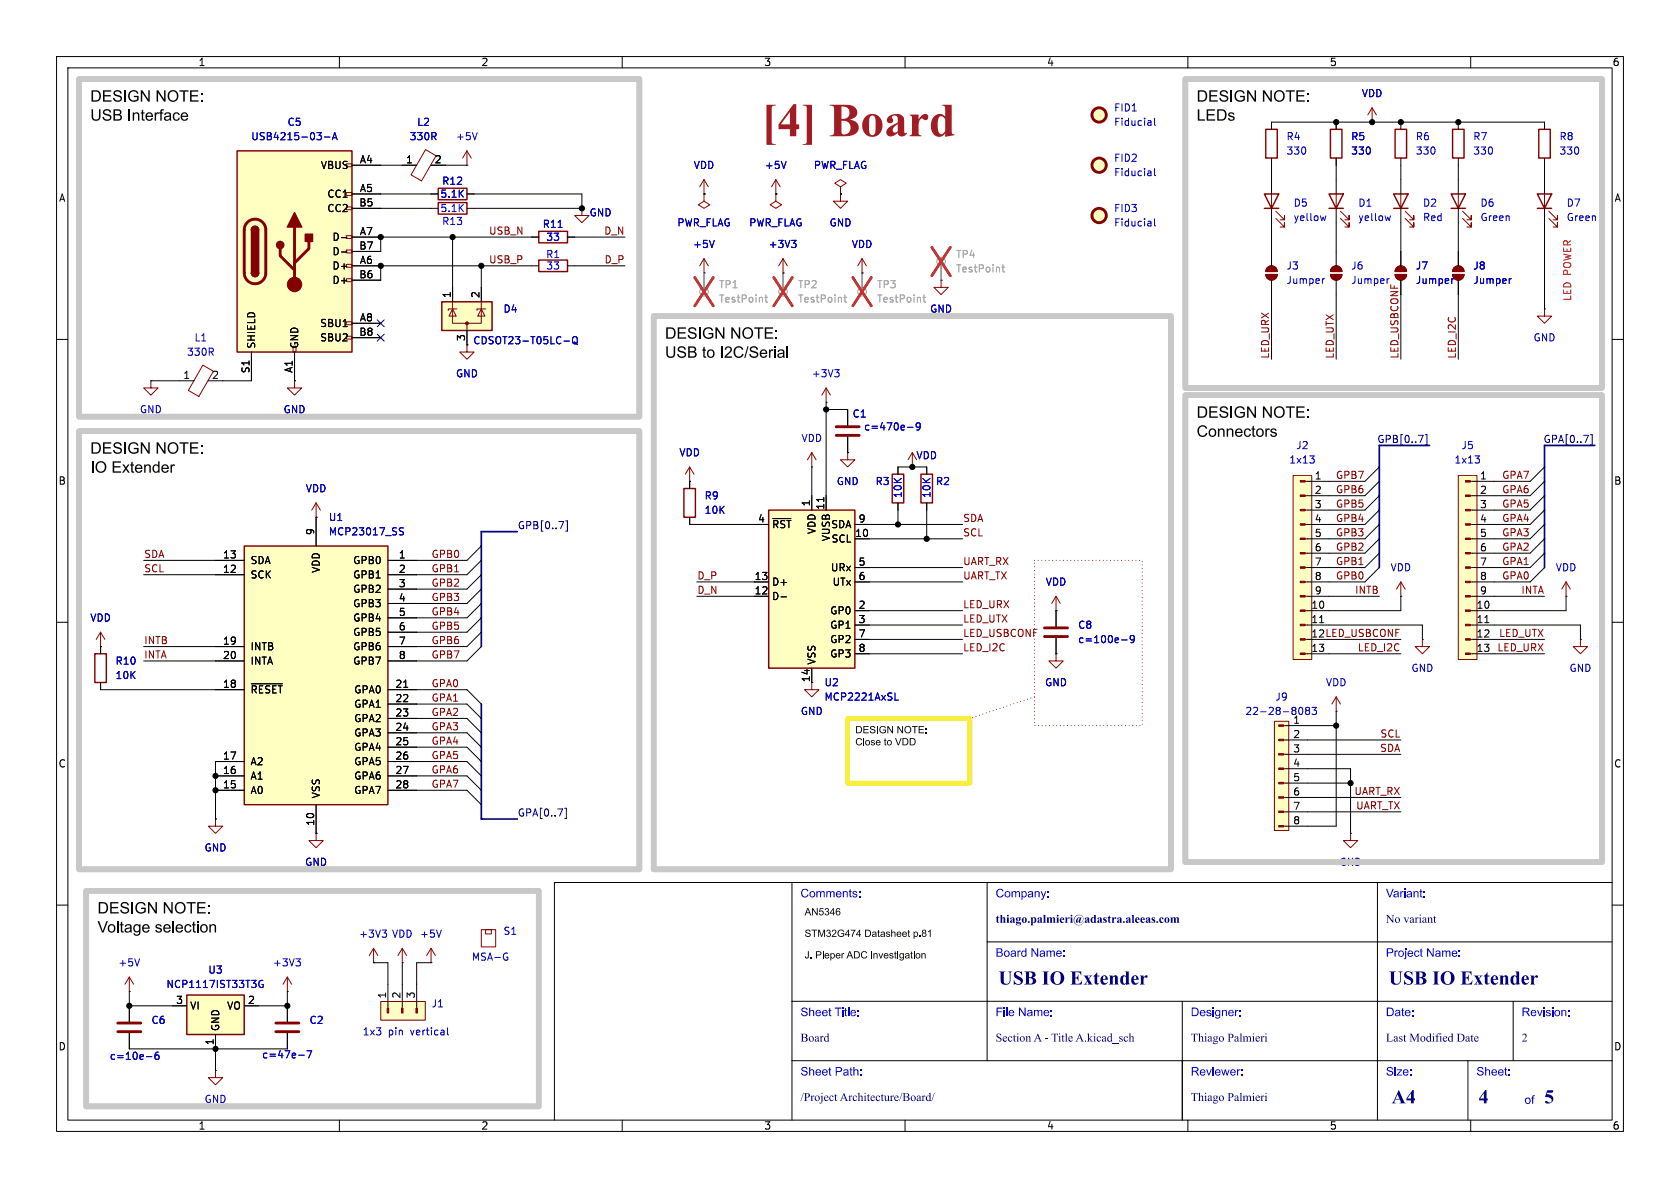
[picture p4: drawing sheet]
<svg xmlns="http://www.w3.org/2000/svg" width="297mm" height="210mm" viewBox="0 0 297 210" stroke-linecap="round" stroke-linejoin="round" font-family="sans-serif">
<defs><g id="words">
<text font-size="8.4" fill="#0000c2" x="134.6" y="26.3">[4] Board</text>
<g font-size="3.5" fill="#00007f">
<text x="176.5" y="174.9">USBIO Extender</text>
<text x="245.5" y="174.9">USBIO Extender</text>
<text x="246" y="195.9">A4</text>
<text x="261.4" y="196">4</text>
<text x="273" y="196">5</text>
</g>
<g font-size="2.8">
<text x="211.5" y="78.3">Connectors</text>
<text x="17.2" y="166">Voltage selection</text>
</g>
<g font-size="2.1" fill="#00f">
<text x="141.5" y="159.2">Comments:</text>
<text x="176" y="159.2">Company:</text>
<text x="245" y="159.2">Variant:</text>
<text x="176" y="169.7">Board Name:</text>
<text x="245" y="169.7">Project Name:</text>
<text x="141.5" y="180.2">Sheet Title:</text>
<text x="176" y="180.2">File Name:</text>
<text x="210.5" y="180.2">Designer:</text>
<text x="245" y="180.2">Date:</text>
<text x="269" y="180.2">Revision:</text>
<text x="141.5" y="190.7">Sheet Path:</text>
<text x="210.5" y="190.7">Reviewer:</text>
<text x="245" y="190.7">Size:</text>
<text x="261" y="190.7">Sheet:</text>
<text x="269.5" y="195.7">of</text>
</g>
<g font-size="2.1" fill="#00007f">
<text x="176" y="163.7">thiago.palmieri@adastra.aleeas.com</text>
<text x="245" y="163.7">No variant</text>
<text x="141.5" y="184.7">Board</text>
<text x="176" y="184.7">SectionA - Title A.kicad_sch</text>
<text x="210.5" y="184.7">ThiagoPalmieri</text>
<text x="245" y="184.7">LastModified Date</text>
<text x="269" y="184.7">2</text>
<text x="141.5" y="195.2">/ProjectArchitecture/Board/</text>
<text x="210.5" y="195.2">ThiagoPalmieri</text>
</g>
<g font-size="1.8">
<text x="35" y="11.9">1</text>
<text x="85" y="11.9">2</text>
<text x="135" y="11.9">3</text>
<text x="185" y="11.9">4</text>
<text x="235" y="11.9">5</text>
<text x="285" y="11.9">6</text>
<text x="63.5" y="29">A4</text>
<text x="71.7" y="29">1</text>
<text x="76.8" y="29">2</text>
<text x="10.3" y="35.9">A</text>
<text x="56.6" y="30.1">VBUS</text>
<text x="57.8" y="35.2">CC1</text>
<text x="63.5" y="34">A5</text>
<text x="285.3" y="35.9">A</text>
<text x="57.8" y="37.7">CC2</text>
<text x="63.4" y="36.6">B5</text>
<text x="63.5" y="41.7">A7</text>
<text x="58.7" y="42.8">D-</text>
<text x="58.7" y="45.3">D-</text>
<text x="58.7" y="47.9">D+</text>
<text x="63.4" y="44.2">B7</text>
<text x="63.5" y="46.7">A6</text>
<text x="58.7" y="50.4">D+</text>
<text x="63.4" y="49.3">B6</text>
<text x="79.8" y="52.8" transform="rotate(-90 79.8 52.8)">1</text>
<text x="84.8" y="52.8" transform="rotate(-90 84.8 52.8)">2</text>
<text x="56.5" y="58">SBU1</text>
<text x="63.4" y="59.4">B8</text>
<text x="63.5" y="56.9">A8</text>
<text x="45.3" y="61.7" transform="rotate(-90 45.3 61.7)">SHIELD</text>
<text x="52.9" y="61.7" transform="rotate(-90 52.9 61.7)">GND</text>
<text x="56.5" y="60.6">SBU2</text>
<text x="82.3" y="60.4" transform="rotate(-90 82.3 60.4)">3</text>
<text x="32.3" y="67.1">1</text>
<text x="37.4" y="67.1">2</text>
<text x="44.2" y="66.1" transform="rotate(-90 44.2 66.1)">S1</text>
<text x="51.8" y="66" transform="rotate(-90 51.8 66)">A1</text>
<text x="10.3" y="85.9">B</text>
<text x="143.3" y="89.6" transform="rotate(-90 143.3 89.6)">1</text>
<text x="232.3" y="84.8">1</text>
<text x="232.3" y="87.4">2</text>
<text x="232.3" y="89.9">3</text>
<text x="261.5" y="84.8">1</text>
<text x="261.5" y="87.4">2</text>
<text x="261.5" y="89.9">3</text>
<text x="285.3" y="85.9">B</text>
<text x="55.6" y="94.7" transform="rotate(-90 55.6 94.7)">9</text>
<text x="133.9" y="92.5">4</text>
<text x="136.4" y="93.6">~{RST}</text>
<text x="144.4" y="94.5" transform="rotate(-90 144.4 94.5)">VDD</text>
<text x="145.8" y="90.2" transform="rotate(-90 145.8 90.2)">11</text>
<text x="146.9" y="93.6">SDA</text>
<text x="146.9" y="95.8" transform="rotate(-90 146.9 95.8)">VUSB</text>
<text x="151.1" y="95">10</text>
<text x="151.7" y="92.5">9</text>
<text x="232.3" y="92.5">4</text>
<text x="232.3" y="95">5</text>
<text x="261.5" y="92.5">4</text>
<text x="261.5" y="95">5</text>
<text x="39.3" y="98.8">13</text>
<text x="39.3" y="101.3">12</text>
<text x="44.2" y="99.9">SDA</text>
<text x="56.7" y="101.4" transform="rotate(-90 56.7 101.4)">VDD</text>
<text x="62.3" y="99.9">GPB0</text>
<text x="70.4" y="98.8">1</text>
<text x="70.4" y="101.3">2</text>
<text x="146.8" y="101.2">URx</text>
<text x="146.9" y="96.1">SCL</text>
<text x="151.7" y="100.1">5</text>
<text x="232.3" y="97.5">6</text>
<text x="232.3" y="100.1">7</text>
<text x="261.5" y="97.5">6</text>
<text x="261.5" y="100.1">7</text>
<text x="44.2" y="102.5">SCK</text>
<text x="62.3" y="102.5">GPB1</text>
<text x="62.3" y="105">GPB2</text>
<text x="62.3" y="107.5">GPB3</text>
<text x="70.4" y="103.9">3</text>
<text x="70.4" y="106.4">4</text>
<text x="133.3" y="102.6">13</text>
<text x="133.3" y="105.2">12</text>
<text x="136.4" y="103.7">D+</text>
<text x="136.4" y="106.3">D-</text>
<text x="147.1" y="103.7">UTx</text>
<text x="151.7" y="102.6">6</text>
<text x="151.7" y="107.7">2</text>
<text x="231.7" y="107.7">10</text>
<text x="232.3" y="102.6">8</text>
<text x="232.3" y="105.2">9</text>
<text x="260.9" y="107.7">10</text>
<text x="261.5" y="102.6">8</text>
<text x="261.5" y="105.2">9</text>
<text x="62.3" y="110.1">GPB4</text>
<text x="62.3" y="112.6">GPB5</text>
<text x="70.4" y="109">5</text>
<text x="70.4" y="111.5">6</text>
<text x="146.7" y="108.8">GP0</text>
<text x="146.7" y="111.4">GP1</text>
<text x="146.7" y="113.9">GP2</text>
<text x="151.7" y="110.2">3</text>
<text x="151.7" y="112.8">7</text>
<text x="231.7" y="110.2">11</text>
<text x="260.9" y="110.2">11</text>
<text x="260.9" y="112.8">12</text>
<text x="39.3" y="114">19</text>
<text x="39.3" y="116.6">20</text>
<text x="44.2" y="115.2">INTB</text>
<text x="44.2" y="117.7">INTA</text>
<text x="62.3" y="115.2">GPB6</text>
<text x="62.3" y="117.7">GPB7</text>
<text x="70.4" y="114">7</text>
<text x="70.4" y="116.6">8</text>
<text x="144.4" y="117.6" transform="rotate(-90 144.4 117.6)">VSS</text>
<text x="146.7" y="116.4">GP3</text>
<text x="151.7" y="115.3">8</text>
<text x="231.7" y="115.3">13</text>
<text x="260.9" y="115.3">13</text>
<text x="39.3" y="121.7">18</text>
<text x="44.2" y="122.8">~{RESET}</text>
<text x="62.5" y="122.8">GPA0</text>
<text x="62.5" y="125.3">GPA1</text>
<text x="69.8" y="121.7">21</text>
<text x="69.8" y="124.2">22</text>
<text x="143.3" y="120.7" transform="rotate(-90 143.3 120.7)">14</text>
<text x="62.5" y="127.9">GPA2</text>
<text x="62.5" y="130.4">GPA3</text>
<text x="69.8" y="126.7">23</text>
<text x="69.8" y="129.3">24</text>
<text x="69.8" y="131.8">25</text>
<text x="228.5" y="130.6">2</text>
<text x="10.3" y="135.9">C</text>
<text x="39.3" y="134.4">17</text>
<text x="39.3" y="136.9">16</text>
<text x="44.2" y="135.5">A2</text>
<text x="62.5" y="132.9">GPA4</text>
<text x="62.5" y="135.5">GPA5</text>
<text x="69.8" y="134.4">26</text>
<text x="69.8" y="136.9">27</text>
<text x="228.5" y="133.1">3</text>
<text x="228.5" y="135.6">4</text>
<text x="285.3" y="135.9">C</text>
<text x="39.3" y="139.4">15</text>
<text x="44.2" y="138">A1</text>
<text x="44.2" y="140.6">A0</text>
<text x="56.7" y="141.2" transform="rotate(-90 56.7 141.2)">VSS</text>
<text x="62.5" y="138">GPA6</text>
<text x="62.5" y="140.6">GPA7</text>
<text x="69.8" y="139.4">28</text>
<text x="228.5" y="138.2">5</text>
<text x="228.5" y="140.7">6</text>
<text x="228.5" y="143.3">7</text>
<text x="55.6" y="146.1" transform="rotate(-90 55.6 146.1)">10</text>
<text x="228.5" y="145.8">8</text>
<text x="142.2" y="165.8">STM32G474 Datasheet p.81</text>
<text x="142.2" y="162">AN5346</text>
<text x="142.2" y="169.6">J. Pieper ADC investigation</text>
<text x="31" y="177.5">3</text>
<text x="33.5" y="178.7">VI</text>
<text x="40" y="178.7">VO</text>
<text x="43.7" y="177.5">2</text>
<text x="68.3" y="176.6" transform="rotate(-90 68.3 176.6)">1</text>
<text x="70.9" y="176.6" transform="rotate(-90 70.9 176.6)">2</text>
<text x="73.4" y="176.6" transform="rotate(-90 73.4 176.6)">3</text>
<text x="10.3" y="185.9">D</text>
<text x="37.8" y="184.9" transform="rotate(-90 37.8 184.9)">1</text>
<text x="39" y="182.4" transform="rotate(-90 39 182.4)">GND</text>
<text x="285.3" y="185.9">D</text>
<text x="35" y="199.9">1</text>
<text x="85" y="199.9">2</text>
<text x="135" y="199.9">3</text>
<text x="185" y="199.9">4</text>
<text x="235" y="199.9">5</text>
<text x="285" y="199.9">6</text>
</g>
<g font-size="1.8" fill="#0000c2">
<text x="240.7" y="17.4">VDD</text>
<text x="50.7" y="22.5">C5</text>
<text x="73.7" y="22.5">L2</text>
<text x="196.9" y="19.9">FID1</text>
<text x="196.9" y="22.5">Fiducial</text>
<text x="44.3" y="25">USB4215-03-A</text>
<text x="72.3" y="25">330R</text>
<text x="80.5" y="25">+5V</text>
<text x="196.9" y="28.8">FID2</text>
<text x="227.3" y="25">R4</text>
<text x="227.3" y="27.5">330</text>
<text x="238.8" y="25">R5</text>
<text x="238.8" y="27.5">330</text>
<text x="250.2" y="25">R6</text>
<text x="250.2" y="27.5">330</text>
<text x="260.4" y="25">R7</text>
<text x="260.4" y="27.5">330</text>
<text x="275.6" y="25">R8</text>
<text x="275.6" y="27.5">330</text>
<text x="77.8" y="35.2">5.1K</text>
<text x="78.1" y="32.9">R12</text>
<text x="122.5" y="30.1">VDD</text>
<text x="135.1" y="30.1">+5V</text>
<text x="143.8" y="30.1">PWR_FLAG</text>
<text x="196.9" y="31.3">Fiducial</text>
<text x="77.8" y="37.7">5.1K</text>
<text x="78.1" y="40">R13</text>
<text x="95.8" y="40.5">R11</text>
<text x="104.1" y="38.5">GND</text>
<text x="119.6" y="40.2">PWR_FLAG</text>
<text x="132.3" y="40.2">PWR_FLAG</text>
<text x="146.6" y="40.2">GND</text>
<text x="196.9" y="37.7">FID3</text>
<text x="196.9" y="40.2">Fiducial</text>
<text x="228.6" y="36.7">D5</text>
<text x="228.6" y="39.3">yellow</text>
<text x="240" y="36.7">D1</text>
<text x="240" y="39.3">yellow</text>
<text x="251.5" y="36.7">D2</text>
<text x="251.5" y="39.3">Red</text>
<text x="261.6" y="36.7">D6</text>
<text x="261.6" y="39.3">Green</text>
<text x="276.9" y="36.7">D7</text>
<text x="276.9" y="39.3">Green</text>
<text x="96.4" y="45.8">R1</text>
<text x="96.5" y="42.8">33</text>
<text x="96.5" y="47.9">33</text>
<text x="122.4" y="44">+5V</text>
<text x="135.8" y="44">+3V3</text>
<text x="150.5" y="44">VDD</text>
<text x="227.3" y="47.9">J3</text>
<text x="238.8" y="47.9">J6</text>
<text x="250.2" y="47.9">J7</text>
<text x="260.4" y="47.9">J8</text>
<text x="227.3" y="50.4">Jumper</text>
<text x="238.8" y="50.4">Jumper</text>
<text x="250.2" y="50.4">Jumper</text>
<text x="260.4" y="50.4">Jumper</text>
<text x="88.9" y="55.5">D4</text>
<text x="164.3" y="55.5">GND</text>
<text x="33" y="63.1">330R</text>
<text x="34.3" y="60.6">L1</text>
<text x="83.6" y="61.1">CDSOT23-T05LC-Q</text>
<text x="271" y="60.6">GND</text>
<text x="80.5" y="66.9">GND</text>
<text x="143.4" y="66.9">+3V3</text>
<text x="24.6" y="73.3">GND</text>
<text x="50" y="73.3">GND</text>
<text x="150.6" y="74">C1</text>
<text x="152.7" y="76.3">c=470e-9</text>
<text x="120" y="80.9">VDD</text>
<text x="141.6" y="78.3">VDD</text>
<text x="161.9" y="81.4">VDD</text>
<text x="227.8" y="82.1">1x13</text>
<text x="229.1" y="79.6">J2</text>
<text x="257" y="82.1">1x13</text>
<text x="258.3" y="79.6">J5</text>
<text x="54" y="87.2">VDD</text>
<text x="124.5" y="88.5">R9</text>
<text x="147.8" y="86">GND</text>
<text x="154.7" y="86">R3</text>
<text x="159.6" y="88.1" transform="rotate(-90 159.6 88.1)">10K</text>
<text x="164.7" y="88.1" transform="rotate(-90 164.7 88.1)">10K</text>
<text x="165.4" y="86">R2</text>
<text x="58" y="94.8">MCP23017_SS</text>
<text x="58" y="92.3">U1</text>
<text x="124.5" y="91">10K</text>
<text x="245.7" y="101.2">VDD</text>
<text x="274.9" y="101.2">VDD</text>
<text x="184.8" y="103.7">VDD</text>
<text x="15.9" y="110.1">VDD</text>
<text x="190.5" y="111.4">C8</text>
<text x="190.5" y="113.9">c=100e-9</text>
<text x="20.3" y="117.7">R10</text>
<text x="249.4" y="119">GND</text>
<text x="277.4" y="119">GND</text>
<text x="20.3" y="120.2">10K</text>
<text x="145.7" y="124.1">MCP2221AxSL</text>
<text x="145.7" y="121.5">U2</text>
<text x="184.7" y="121.5">GND</text>
<text x="225.4" y="124.1">J9</text>
<text x="234.3" y="121.5">VDD</text>
<text x="141.5" y="126.6">GND</text>
<text x="220.1" y="126.6">22-28-8083</text>
<text x="228.5" y="128">1</text>
<text x="36.1" y="150.7">GND</text>
<text x="53.8" y="153.3">GND</text>
<text x="236.7" y="153.3">GND</text>
<text x="63.4" y="166">+3V3</text>
<text x="69.2" y="166">VDD +5V</text>
<text x="88.9" y="165.5">S1</text>
<text x="20.8" y="171">+5V</text>
<text x="36.7" y="172.3">U3</text>
<text x="48.2" y="171">+3V3</text>
<text x="83.3" y="170">MSA-G</text>
<text x="29.3" y="174.9">NCP1117IST33T3G</text>
<text x="76.2" y="178.3">J1</text>
<text x="26.7" y="181.2">C6</text>
<text x="54.6" y="181.2">C2</text>
<text x="64" y="183.2">1x3</text>
<text x="68.6" y="183.2">pin</text>
<text x="72.7" y="183.2">vertical</text>
<text x="19.3" y="187.6">c=10e-6</text>
<text x="46.2" y="187.3">c=47e-7</text>
<text x="36.1" y="195.2">GND</text>
</g>
<g font-size="1.8" fill="#840000">
<text x="86.4" y="41.6">USB_N</text>
<text x="106.7" y="41.6">D_N</text>
<text x="86.4" y="46.6">USB_P</text>
<text x="106.8" y="46.6">D_P</text>
<text x="224.4" y="63.5" transform="rotate(-90 224.4 63.5)">LED_URX</text>
<text x="235.9" y="63.5" transform="rotate(-90 235.9 63.5)">LED_UTX</text>
<text x="247.3" y="63.5" transform="rotate(-90 247.3 63.5)">LED_USBCONF</text>
<text x="257.5" y="63.5" transform="rotate(-90 257.5 63.5)">LED_I2C</text>
<text x="236.1" y="89.8">GPB5</text>
<text x="236.1" y="84.7">GPB7</text>
<text x="236.1" y="87.3">GPB6</text>
<text x="265.5" y="84.7">GPA7</text>
<text x="265.5" y="87.3">GPA6</text>
<text x="265.5" y="89.8">GPA5</text>
<text x="170.2" y="92.4">SDA</text>
<text x="170.2" y="94.9">SCL</text>
<text x="236.1" y="92.4">GPB4</text>
<text x="236.1" y="94.9">GPB3</text>
<text x="265.5" y="92.4">GPA4</text>
<text x="265.5" y="94.9">GPA3</text>
<text x="25.4" y="98.7">SDA</text>
<text x="25.4" y="101.3">SCL</text>
<text x="76.2" y="101.3">GPB1</text>
<text x="76.2" y="98.7">GPB0</text>
<text x="170.2" y="100">UART_RX</text>
<text x="236.1" y="97.4">GPB2</text>
<text x="236.1" y="100">GPB1</text>
<text x="265.5" y="97.4">GPA2</text>
<text x="265.5" y="100">GPA1</text>
<text x="76.2" y="106.3">GPB3</text>
<text x="76.2" y="103.8">GPB2</text>
<text x="123.2" y="102.5">D_P</text>
<text x="123.2" y="105.1">D_N</text>
<text x="170.2" y="107.6">LED_URX</text>
<text x="170.2" y="102.5">UART_TX</text>
<text x="236.1" y="102.5">GPB0</text>
<text x="239.5" y="105.1">INTB</text>
<text x="265.5" y="102.5">GPA0</text>
<text x="268.9" y="105.1">INTA</text>
<text x="25.4" y="114">INTB</text>
<text x="76.2" y="108.9">GPB4</text>
<text x="76.2" y="111.4">GPB5</text>
<text x="76.2" y="114">GPB6</text>
<text x="170.2" y="110.1">LED_UTX</text>
<text x="170.2" y="112.7">LED_USBCONF</text>
<text x="231.7" y="112.8">12 LED_USBCONF</text>
<text x="264.9" y="112.7">LED_UTX</text>
<text x="25.4" y="116.5">INTA</text>
<text x="76.2" y="116.5">GPB7</text>
<text x="170.2" y="115.2">LED_I2C</text>
<text x="239.9" y="115.2">LED_I2C</text>
<text x="264.6" y="115.2">LED_URX</text>
<text x="76.2" y="121.6">GPA0</text>
<text x="76.2" y="124.1">GPA1</text>
<text x="76.2" y="129.2">GPA3</text>
<text x="76.2" y="126.7">GPA2</text>
<text x="76.2" y="131.7">GPA4</text>
<text x="243.9" y="130.5">SCL</text>
<text x="76.2" y="136.8">GPA6</text>
<text x="76.2" y="134.3">GPA5</text>
<text x="243.9" y="133">SDA</text>
<text x="76.2" y="139.4">GPA7</text>
<text x="239.3" y="140.6">UART_RX</text>
<text x="239.6" y="143.2">UART_TX</text>
</g>
<g font-size="1.8" fill="#b0b0b0">
<text x="168.9" y="45.8">TP4</text>
<text x="127" y="51.2">TP1</text>
<text x="127" y="53.7">TestPoint</text>
<text x="141" y="51.2">TP2</text>
<text x="141" y="53.7">TestPoint</text>
<text x="154.9" y="51.2">TP3</text>
<text x="154.9" y="53.7">TestPoint</text>
<text x="168.9" y="48.4">TestPoint</text>
</g>
<text font-size="1.8" fill="#ff0111" x="278" y="53.3" transform="rotate(-90 278 53.3)">LED POWER</text>
<g font-size="1.8" fill="#000084">
<text x="243.4" y="78.4">GPB[0..7]</text>
<text x="272.8" y="78.4">GPA[0..7]</text>
<text x="91.4" y="93.6">GPB[0..7]</text>
<text x="91.4" y="144.4">GPA[0..7]</text>
</g>
</g></defs>
<g fill="none" stroke="#000" stroke-width=".18">
<path d="M10 10h277v190h-277zM12 12h273v186h-273zM60 10v2M110 10v2M160 10v2M210 10v2M260 10v2M10 60h2M285 60h2M143.5 82.6h.1M161.3 82.6h.1M10 110h2"/>
<path d="M186.7 108h.1M285 110h2M140 156v42M174.5 156v31.5M243.5 156v42M285 156h-187v42M10 160h2M50.8 175.3h.1M140 177h145M174.5 166.5h110.5M209 177v21M267.5 177v10.5"/>
<path d="M285 160h2M60 198v2M110 198v2M140 187.5h145M160 198v2M210 198v2M259.5 187.5v10.5M260 198v2"/>
</g>
<path d="M143.5 80l-.8 1.3M143.5 80l.8 1.3M143.5 80v2.6M161.3 80l-.8 1.3M161.3 80l.8 1.3M161.3 80v2.6M186.7 105.4l-.8 1.3M186.7 105.4l.8 1.3M186.7 105.4v2.6M50.8 172.7l-.8 1.3M50.8 172.7l.8 1.3M50.8 172.7v2.6" fill="none" stroke="#840000" stroke-width=".18"/>
<path d="M52.3 169.5h.8l-.4 .5M52.9 170l.2 .2v.3l-.2 .3" fill="none" stroke="#0000c2" stroke-width=".18"/>
<path d="M67.3 177h7.9v3.3h-7.9z" fill="#ffffc2"/>
<g fill="none" stroke="#840000" stroke-width=".18">
<path d="M256.8 48.5h2a1.02 1.02 0 0 1-1 1 1.02 1.02 0 0 1-1-1zM257.1 47.3a1.02 1.02 0 0 1 1.1-.2 1.02 1.02 0 0 1 .6 .9h-2zM273 54.6v1.3h1.3l-1.3 1.3-1.2-1.3h1.2M55.9 88.9l-.8 1.3M55.9 88.9l.7 1.3M55.9 88.9v2.5M121.9 82.6l-.7 1.2M121.9 82.6l.8 1.2M121.9 82.6v2.5M17.8 111.8l-.8 1.2M17.8 111.8l.7 1.2M17.8 111.8v2.5"/>
<path d="M186.7 115.6v1.2h1.3l-1.3 1.3-1.3-1.3h1.3M38.1 144.8v1.3h1.3l-1.3 1.2-1.3-1.2h1.3M55.9 147.3v1.3h1.2l-1.2 1.3-1.3-1.3h1.3M66 167.6l-.7 1.3M66 167.6l.8 1.3M66 167.6v2.6M67.3 177h7.9v3.3h-7.9zM68.6 177.8v.4M71.1 167.6v2.6M71.1 177.8v.4M71.1 167.6l-.7 1.3M71.1 167.6l.8 1.3"/>
<path d="M73.7 177.8v.4M76.2 167.6l-.8 1.3M76.2 167.6l.8 1.3M76.2 167.6v2.6"/>
</g>
<g fill="#840000" stroke="#840000" stroke-width=".18">
<path d="M68.5 178.2h.2v.9h-.2z"/>
<path d="M71 178.2h.2v.9h-.2z"/>
<path d="M73.5 178.2h.3v.9h-.3z"/>
<path d="M256.8 48.5h2a1.02 1.02 0 0 1-1 1 1.02 1.02 0 0 1-1-1z"/>
<path d="M257.1 47.3a1.02 1.02 0 0 1 1.1-.2 1.02 1.02 0 0 1 .6 .9h-2z"/>
</g>
<g fill="none" stroke="#000" stroke-width=".18">
<path d="M257.8 21.6v1.3M257.8 27.9v1.3M273 21.6v1.3M273 27.9v1.3M257.8 44.5v2.5M257.8 49.5v2.6M273 54.6h.1M55.9 91.4h.1M121.9 85.1h.1M121.9 85.1v1.3M121.9 91.4v1.3M163.8 82.6v1.2"/>
<path d="M163.8 88.9v1.3M17.8 114.3h.1M186.7 115.6h.1M186.7 108v2.7M186.7 112.8v2.8M38.1 144.8h.1M55.9 147.3h.1M66 170.2h.1M68.6 174v3.8M71.1 170.2h.1M71.1 174v3.8M73.7 174v3.8"/>
<path d="M76.2 170.2h.1"/>
</g>
<path d="M267.2 49.3l-.3 .1M198.3 113.1h1M200.5 112.9l-.2 .2h-.4l-.1-.2 .1-.5 .4-.1 .2 .2a.84 .84 0 0 1-.3 1.1h-.3M67.6 164.4h.7l-.4 .5M68.1 164.9l.2 .2v.3l-.2 .3M78 164.4l-.4 1.3M79.1 181.7v1.1l.2 .2" fill="none" stroke="#0000c2" stroke-width=".18"/>
<path d="M256.8 22.9h2v5h-2zM272 22.9h2.1v5h-2.1zM120.9 86.4h2v5h-2zM162.8 83.8h2v5.1h-2z" fill="none" stroke="#840000" stroke-width=".25"/>
<path d="M184.7 112.5h4M184.7 111h4" fill="none" stroke="#840000" stroke-width=".51"/>
<path d="M41.9 26.7h20.3v35.5h-20.3z" fill="#ffffc2"/>
<path d="M61.2 29h1v.5h-1zM61.2 34h1v.5h-1zM61.2 36.6h1v.5h-1zM61.2 41.7h1v.5h-1zM61.2 44.2h1v.5h-1zM61.2 46.7h1v.5h-1zM61.2 49.3h1v.5h-1zM61.2 56.9h1v.5h-1zM61.2 59.4h1v.5h-1zM82.5 61v1.2h1.3l-1.3 1.3-1.2-1.3h1.2" fill="none" stroke="#840000" stroke-width=".18"/>
<path d="M41.9 26.7h20.3v35.5h-20.3zM77.5 35.8h5v2h-5zM44.4 40.6a.64 .64 0 0 1 .7-.6 .64 .64 0 0 1 .6 .6M44.4 48.3a.64 .64 0 0 0 .7 .6 .64 .64 0 0 0 .6-.6" fill="none" stroke="#840000" stroke-width=".25"/>
<path d="M43.7 39.3a1.9 1.9 0 0 1 2.1-.4 1.9 1.9 0 0 1 1.2 1.7v7.7a1.91 1.91 0 0 1-1.9 1.9 1.91 1.91 0 0 1-1.9-1.9v-7.8l.2-.6zM49.5 43.9v1.3l2.6 2.6M52.1 40.1v10.2M54.6 42.7v1.2l-2.5 2.6" fill="none" stroke="#840000" stroke-width=".51"/>
<g fill="#840000" stroke="#840000" stroke-width=".25">
<path d="M44.4 40.6h1.3v7.7h-1.3z"/>
<path d="M44.6 40.2a.64 .64 0 0 1 .7-.1 .64 .64 0 0 1 .4 .5h-1.3z"/>
<path d="M44.4 48.3h1.3a.64 .64 0 0 1-.6 .6 .64 .64 0 0 1-.7-.6z"/>
<path d="M52.1 37.6l1.2 2.5h-2.5z"/>
<path d="M54 41.4h1.2v1.3h-1.2z"/>
<circle cx="49.5" cy="43.3" r=".63"/>
</g>
<circle cx="52.1" cy="50.3" r="1.27" fill="#840000" stroke="#840000" stroke-width=".18"/>
<g fill="none" stroke="#000" stroke-width=".18">
<path d="M62.2 29.2h5.1M62.2 34.3h5.1M62.2 36.8h5.1M76.2 36.8h1.3M82.5 36.8h1.3M60.4 42h.9M60.4 44.5h.9M62.2 41.9h5.1M62.2 44.5h5.1M62.2 47h5.1M62.2 49.5h5.1M62.2 57.2h5.1"/>
<path d="M62.2 59.7h5.1M44.4 62.2v5.1M52.1 62.2v5.1M82.5 61h.1"/>
</g>
<path d="M56 23.4h.8l-.4 .5M56.8 24v.6M57.4 24.2h.9M58.8 24.7l.4-1.3 .4 1.3M58.9 24.3h.6" fill="none" stroke="#0000c2" stroke-width=".18"/>
<path d="M43.2 96.5h25.4v45.7h-25.4z" fill="#ffffc2"/>
<path d="M43.2 96.5h25.4v45.7h-25.4zM16.8 115.6h2v5.1h-2z" fill="none" stroke="#840000" stroke-width=".25"/>
<g fill="none" stroke="#000" stroke-width=".18">
<path d="M71.1 29.2h2.6M76.2 29.2h2.5M82.5 29.2h.1M146 71.1h.1M149.9 72.4v2.8M149.9 77.2v2.8M38.1 99.1h5.1M55.9 91.4v5.1M68.6 99.1h5.1M17.8 114.3v1.3M38.1 101.6h5.1M38.1 114.3h5.1"/>
<path d="M38.1 116.8h5.1M68.6 101.6h5.1M68.6 114.3h5.1M68.6 116.8h5.1M68.6 104.1h5.1M68.6 106.7h5.1M68.6 109.2h5.1M68.6 111.8h5.1M17.8 120.7v1.2M38.1 121.9h5.1M38.1 134.6h5.1M38.1 137.2h5.1"/>
<path d="M38.1 139.7h5.1M44.4 120.9h5.5M68.6 121.9h5.1M68.6 134.6h5.1M68.6 137.2h5.1M68.6 139.7h5.1M68.6 124.5h5.1M68.6 127h5.1M68.6 129.5h5.1M68.6 132.1h5.1M71.4 121.5h.7M55.9 142.2v5.1"/>
<path d="M22.9 177.8v2.8M50.8 177.8v2.8M22.9 182.6v2.8M50.8 182.6v2.8"/>
</g>
<g fill="none" stroke="#0000c2" stroke-width=".18">
<path d="M84.4 23.4l-.5 1.3M147.6 65.3h.7l-.4 .5M148.1 65.8l.2 .3v.3l-.2 .2M160.4 75.5h1M162.7 75.3l-.3 .2h-.3l-.1-.2 .1-.5 .3-.1 .2 .2a.84 .84 0 0 1-.3 1.1h-.2M70.7 93.8l.5 .2 .1 .3-.2 .3-.5-.1M70.7 93.4h.6M89.5 169.2h.3v.4l-.3 .1M89.6 168.5h.1M25.9 186.8h1M28 186l-.4 .1a.86 .86 0 0 0 0 1.2l.5-.2v-.4l-.2-.2h-.4l-.1 .2M52.8 186.5h1"/>
<path d="M54.3 185.7h.8l-.5 1.3"/>
</g>
<path d="M147.8 77h4.1M147.8 75.4h4.1M20.8 182.4h4.1M20.8 180.8h4.1M48.8 182.4h4M48.8 180.8h4" fill="none" stroke="#840000" stroke-width=".51"/>
<path d="M73.6 29.2h.1M75.2 26.4l1.9 1.1-2.6 4.5-1.8-1.1zM76.1 29.2h.1M82.5 26.7l-.7 1.2M82.5 26.7l.8 1.2M82.5 26.7v2.5M146 68.6l-.7 1.3M146 68.6l.8 1.3M146 68.6v2.5M85.1 164.3h2.5v3.1h-2.5zM85.9 164.3h1v.8h-1z" fill="none" stroke="#840000" stroke-width=".18"/>
<path d="M33 175.9h10.2v7h-10.2z" fill="#ffffc2"/>
<path d="M33 175.9h10.2v7h-10.2z" fill="none" stroke="#840000" stroke-width=".25"/>
<path d="M31.7 67.3h2.6M36.8 67.3h2.6M52.1 67.3h.1M236.2 125.7h.1M22.9 175.3h.1M30.5 177.8h2.5M43.2 177.8h2.5M38.1 189.2h.1M38.1 182.9v2.5" fill="none" stroke="#000" stroke-width=".18"/>
<path d="M24.7 169.5l-.4 1.3M46.5 173.4a.59 .59 0 0 0-.8 .5 .59 .59 0 0 0 .8 .6v-.5h-.2" fill="none" stroke="#0000c2" stroke-width=".18"/>
<path d="M34.3 67.3h.1M35.9 64.5l1.8 1.1-2.5 4.5-1.9-1.1zM36.8 67.3h.1M52.1 67.3v1.3h1.2l-1.2 1.3-1.3-1.3h1.3M236.2 123.2l-.7 1.3M236.2 123.2l.8 1.3M236.2 123.2v2.5M22.9 172.7l-.8 1.3M22.9 172.7l.7 1.3M22.9 172.7v2.6M38.1 189.2v1.3h1.3l-1.3 1.3-1.3-1.3h1.3" fill="none" stroke="#840000" stroke-width=".18"/>
<path d="M225.3 127.5h2.5v19.3h-2.5z" fill="#ffffc2"/>
<g fill="none" stroke="#840000" stroke-width=".18">
<path d="M251.5 113v1.3h1.2l-1.2 1.3-1.3-1.3h1.3M276.9 102.9l-.8 1.2M276.9 102.9l.7 1.2M276.9 102.9v2.5M279.4 113v1.3h1.3l-1.3 1.3-1.3-1.3h1.3M225.3 127.5h2.5v19.3h-2.5zM226.9 128.3h.4M226.9 130.8h.4M226.9 133.4h.4M226.9 135.9h.4M226.9 138.4h.4M226.9 141h.4"/>
<path d="M226.9 143.5h.4M226.9 146.1h.4"/>
</g>
<g fill="#840000" stroke="#840000" stroke-width=".18">
<path d="M226.1 128.1h.8v.3h-.8z"/>
<path d="M226.1 130.7h.8v.2h-.8z"/>
<path d="M226.1 133.2h.8v.3h-.8z"/>
<path d="M226.1 135.8h.8v.2h-.8z"/>
<path d="M226.1 138.3h.8v.3h-.8z"/>
<path d="M226.1 140.8h.8v.3h-.8z"/>
<path d="M226.1 143.4h.8v.2h-.8z"/>
<path d="M226.1 145.9h.8v.3h-.8z"/>
</g>
<path d="M251.5 113h.1M276.9 105.4h.1M279.4 113h.1M227.3 128.3h3.8M227.3 130.8h3.8M227.3 133.4h3.8M227.3 135.9h3.8M227.3 138.4h3.8M227.3 141h3.8M227.3 143.5h3.8M227.3 146.1h3.8" fill="none" stroke="#000" stroke-width=".18"/>
<path d="M229.7 125.3l.2-.3a.68 .68 0 0 1 .4 .7 .68 .68 0 0 1-.4 .6l-.1-.1M229.7 126.1v.1M231 125.6l-.2-.3 .2-.3h.3l.2 .3-.2 .3M231 125.6l-.2 .2 .1 .4 .1 .1 .4-.1 .1-.1v-.3l-.2-.2M231 125.6h.3M232 125h.7l-.4 .5 .4 .1v.6l-.2 .1-.5-.1" fill="none" stroke="#0000c2" stroke-width=".18"/>
<path d="M257.8 84.1h3.3v32.5h-3.3z" fill="#ffffc2"/>
<g fill="none" stroke="#840000" stroke-width=".18">
<path d="M257.8 84.1h3.3v32.5h-3.3zM259.9 85.1h.4M259.9 87.6h.4M259.9 90.2h.4M259.9 92.7h.4M259.9 95.3h.4M259.9 97.8h.4M259.9 100.3h.4M259.9 102.9h.4M259.9 105.4h.4M259.9 108h.4M259.9 110.5h.4"/>
<path d="M259.9 113h.4M259.9 115.6h.4"/>
</g>
<g fill="#840000" stroke="#840000" stroke-width=".18">
<path d="M259.1 85h.8v.2h-.8z"/>
<path d="M259.1 87.5h.8v.3h-.8z"/>
<path d="M259.1 90h.8v.3h-.8z"/>
<path d="M259.1 92.6h.8v.2h-.8z"/>
<path d="M259.1 95.1h.8v.3h-.8z"/>
<path d="M259.1 97.7h.8v.2h-.8z"/>
<path d="M259.1 100.2h.8v.3h-.8z"/>
<path d="M259.1 102.7h.8v.3h-.8z"/>
<path d="M259.1 105.3h.8v.2h-.8z"/>
<path d="M259.1 107.8h.8v.3h-.8z"/>
<path d="M259.1 110.4h.8v.2h-.8z"/>
<path d="M259.1 112.9h.8v.3h-.8z"/>
<path d="M259.1 115.4h.8v.3h-.8z"/>
</g>
<g fill="none" stroke="#000" stroke-width=".18">
<path d="M260.3 85.1h3.9M260.3 87.6h3.9M260.3 90.2h3.9M260.3 92.7h3.9M260.3 95.3h3.9M260.3 97.8h3.9M260.3 100.3h3.9M260.3 102.9h3.9M260.3 105.4h3.9M260.3 108h3.9M260.3 110.5h3.9M260.3 113h3.9"/>
<path d="M260.3 115.6h3.9M262.5 110.1h.7"/>
</g>
<path d="M260.8 80.6h.7l-.4 .5M261.3 81.1l.2 .2v.3l-.2 .3" fill="none" stroke="#0000c2" stroke-width=".18"/>
<path d="M228.6 84.1h3.3v32.5h-3.3z" fill="#ffffc2"/>
<g fill="none" stroke="#840000" stroke-width=".18">
<path d="M242.6 19.1l-.8 1.2M242.6 19.1l.7 1.2M242.6 19.1v2.5M224.8 34.3v2.5M225.6 38.6l1.5 1.5v-.7v.7h-.8M225.6 37.3l1.5 1.6v-.8v.8h-.8M236.2 34.3v2.5M237 38.6l1.5 1.5v-.7v.7h-.8M237 37.3l1.5 1.6v-.8v.8h-.8M247.6 34.3v2.5M248.4 38.6l1.5 1.5v-.7v.7h-.7M248.4 37.3l1.5 1.6v-.8v.8h-.7"/>
<path d="M257.8 34.3v2.5M258.6 38.6l1.5 1.5v-.7v.7h-.8M258.6 37.3l1.5 1.6v-.8v.8h-.8M273 34.3v2.5M273.8 38.6l1.5 1.5v-.7v.7h-.7M273.8 37.3l1.5 1.6v-.8v.8h-.7M124.5 45.7l-.8 1.3M124.5 45.7l.7 1.3M124.5 45.7v2.6M138.4 45.7l-.7 1.3M138.4 45.7l.8 1.3M138.4 45.7v2.6"/>
<path d="M152.4 45.7l-.8 1.3M152.4 45.7l.8 1.3M152.4 45.7v2.6M166.4 49.5v1.3h1.2l-1.2 1.3-1.3-1.3h1.3M223.8 48.5h2a1.02 1.02 0 0 1-1 1 1.02 1.02 0 0 1-1-1zM224.1 47.3a1.02 1.02 0 0 1 1.1-.2 1.02 1.02 0 0 1 .6 .9h-2zM235.2 48.5h2a1.02 1.02 0 0 1-1 1 1.02 1.02 0 0 1-1-1zM235.5 47.3a1.02 1.02 0 0 1 1.1-.2 1.02 1.02 0 0 1 .6 .9h-2zM246.6 48.5h2.1a1.02 1.02 0 0 1-1.1 1 1.02 1.02 0 0 1-1-1zM246.9 47.3a1.02 1.02 0 0 1 1.1-.2 1.02 1.02 0 0 1 .7 .9h-2.1zM26.7 67.3v1.3h1.2l-1.2 1.3-1.3-1.3h1.3M228.6 84.1h3.3v32.5h-3.3z"/>
<path d="M230.7 85.1h.4M230.7 87.6h.4M230.7 90.2h.4M230.7 92.7h.4M230.7 95.3h.4M230.7 97.8h.4M230.7 100.3h.4M230.7 102.9h.4M230.7 105.4h.4M230.7 108h.4M230.7 110.5h.4M230.7 113h.4"/>
<path d="M230.7 115.6h.4M247.6 102.9l-.7 1.2M247.6 102.9l.8 1.2M247.6 102.9v2.5M238.8 147.3v1.3h1.2l-1.2 1.3-1.3-1.3h1.3"/>
</g>
<g fill="#840000" stroke="#840000" stroke-width=".18">
<path d="M229.9 85h.8v.2h-.8z"/>
<path d="M229.9 87.5h.8v.3h-.8z"/>
<path d="M229.9 90h.8v.3h-.8z"/>
<path d="M229.9 92.6h.8v.2h-.8z"/>
<path d="M229.9 95.1h.8v.3h-.8z"/>
<path d="M229.9 97.7h.8v.2h-.8z"/>
<path d="M229.9 100.2h.8v.3h-.8z"/>
<path d="M229.9 102.7h.8v.3h-.8z"/>
<path d="M229.9 105.3h.8v.2h-.8z"/>
<path d="M229.9 107.8h.8v.3h-.8z"/>
<path d="M229.9 110.4h.8v.2h-.8z"/>
<path d="M229.9 112.9h.8v.3h-.8z"/>
<path d="M229.9 115.4h.8v.3h-.8z"/>
<path d="M235.2 48.5h2a1.02 1.02 0 0 1-1 1 1.02 1.02 0 0 1-1-1z"/>
<path d="M235.5 47.3a1.02 1.02 0 0 1 1.1-.2 1.02 1.02 0 0 1 .6 .9h-2z"/>
<path d="M223.8 48.5h2a1.02 1.02 0 0 1-1 1 1.02 1.02 0 0 1-1-1z"/>
<path d="M224.1 47.3a1.02 1.02 0 0 1 1.1-.2 1.02 1.02 0 0 1 .6 .9h-2z"/>
<path d="M246.6 48.5h2.1a1.02 1.02 0 0 1-1.1 1 1.02 1.02 0 0 1-1-1z"/>
<path d="M246.9 47.3a1.02 1.02 0 0 1 1.1-.2 1.02 1.02 0 0 1 .7 .9h-2.1z"/>
</g>
<g fill="none" stroke="#000" stroke-width=".18">
<path d="M76.2 34.3h1.3M82.5 34.3h1.3M224.8 21.6v1.3M224.8 27.9v1.3M224.8 31.8v2.5M224.8 36.8v2.6M236.2 21.6v1.3M236.2 27.9v1.3M236.2 31.8v2.5M236.2 36.8v2.6M242.6 21.6h.1M247.6 21.6v1.3"/>
<path d="M247.6 27.9v1.3M247.6 31.8v2.5M247.6 36.8v2.6M257.8 31.8v2.5M257.8 36.8v2.6M273 31.8v2.5M273 36.8v2.6M124.5 48.3h.1M138.4 48.3h.1M152.4 48.3h.1M166.4 49.5h.1M224.8 44.5v2.5"/>
<path d="M224.8 49.5v2.6M236.2 44.5v2.5M236.2 49.5v2.6M247.6 44.5v2.5M247.6 49.5v2.6M26.7 67.3h.1M231.1 85.1h3.8M231.1 87.6h3.8M231.1 90.2h3.8M231.1 92.7h3.8M231.1 95.3h3.8M231.1 97.8h3.8"/>
<path d="M231.1 100.3h3.8M231.1 102.9h3.8M231.1 105.4h3.8M231.1 108h3.8M231.1 110.5h3.8M231.1 113h3.8M231.1 115.6h3.8M233.3 110.1h.7M247.6 105.4h.1M238.8 147.3h.1"/>
</g>
<path d="M234.4 38.2l-.2 .8-.3-.6M245.8 38.2l-.2 .8-.3-.6M126.3 42.5l-.4 1.3M139.9 42.5h.8l-.4 .5M140.5 43l.2 .2v.3l-.2 .3M234.2 49.3l-.3 .1M245.6 49.3l-.3 .1M257 49.3l-.3 .1M231.6 80.6h.7l-.4 .5M232.1 81.1l.2 .2v.3l-.2 .3" fill="none" stroke="#0000c2" stroke-width=".18"/>
<g fill="none" stroke="#840000" stroke-width=".25">
<path d="M77.5 33.3h5v2h-5zM223.5 34.3h2.6l-1.3 2.5zM223.5 36.8h2.6M223.8 22.9h2v5h-2zM234.9 34.3h2.6l-1.3 2.5zM234.9 36.8h2.6M235.2 22.9h2v5h-2zM246.4 34.3h2.5l-1.3 2.5zM246.4 36.8h2.5M246.6 22.9h2.1v5h-2.1zM256.5 34.3h2.6l-1.3 2.5zM256.5 36.8h2.6"/>
<path d="M271.8 34.3h2.5l-1.3 2.5zM271.8 36.8h2.5"/>
</g>
<g fill="none" stroke="#a1a1a1" stroke-width=".18">
<circle cx="124.5" cy="51.6" r=".76"/>
<circle cx="138.4" cy="51.6" r=".76"/>
<circle cx="152.4" cy="51.6" r=".76"/>
</g>
<path d="M124.5 48.3v2.5M138.4 48.3v2.5M152.4 48.3v2.5" fill="none" stroke="#808080" stroke-width=".18"/>
<path d="M135.2 52.6h.5M135.4 52.1v1.1l.3 .2M149.2 52.6h.5M149.4 52.1v1.1l.3 .2M163.2 52.6h.4M163.3 52.1v1.1l.3 .2" fill="none" stroke="#b0b0b0" stroke-width=".18"/>
<path d="M122.8 49l3.3 5.1M126.1 49l-3.3 5.1M136.8 49l3.3 5.1M140.1 49l-3.3 5.1M150.8 49l3.2 5.1M154 49l-3.2 5.1" fill="none" stroke="#e12e31" stroke-width=".46"/>
<path d="M78.1 53.3h8.9v5.1h-8.9z" fill="#ffffc2"/>
<path d="M78.1 53.3h8.9v5.1h-8.9zM95.2 40.9h5.1v2h-5.1zM95.2 46h5.1v2h-5.1z" fill="none" stroke="#840000" stroke-width=".25"/>
<path d="M102.9 36.8v1.3h1.2l-1.2 1.3-1.3-1.3h1.3M80 54.6v2.6h5.1v-2.6M80 54.6l.6 1.3h-1.2zM80 53.3v1.3M80.8 54.6h-1.6v.3M82.5 57.2v1.2M85.1 54.6l.6 1.3h-1.2zM85.1 53.3v1.3M85.9 54.6h-1.6v.3M149.9 80v1.3h1.2l-1.2 1.3-1.3-1.3h1.3M143.5 120.7v1.2h1.3l-1.3 1.3-1.3-1.3h1.3" fill="none" stroke="#840000" stroke-width=".18"/>
<circle cx="82.5" cy="57.1" r=".25" fill="#840000" stroke="#840000" stroke-width=".18"/>
<path d="M102.9 36.8h.1M80 50.8v2.5M82.5 58.4v2.6M85.1 50.8v2.5M94 41.9h1.2M94 47h1.2M100.3 41.9h1.3M100.3 47h1.3M149.9 80h.1" fill="none" stroke="#000" stroke-width=".18"/>
<path d="M98.7 40.2h.7M101.3 59.7l.2-.2a.43 .43 0 0 1 .6 .4v.5a.42 .42 0 0 1-.5 .4 .42 .42 0 0 1-.4-.4zM99.7 60.3h1M101.5 60.5l.6 .4" fill="none" stroke="#0000c2" stroke-width=".18"/>
<path d="M135.9 90.2h15.2v27.9h-15.2z" fill="#ffffc2"/>
<path d="M135.9 90.2h15.2v27.9h-15.2zM157.7 83.8h2.1v5.1h-2.1z" fill="none" stroke="#840000" stroke-width=".25"/>
<g fill="none" stroke="#000" stroke-width=".18">
<path d="M62.2 36.8h14M62.2 34.3h15.3M62.2 29.2h11.5M76.2 29.2h6.3M82.5 34.3h20.4v2.5M83.8 36.8h19.1M102.9 36.8h.1M124.5 34.3h.1M137.2 34.3h.1M148.6 34.3h.1M224.8 21.6h48.2M224.8 29.2v2.6"/>
<path d="M224.8 39.4v5.1M236.2 21.6v1.3M236.2 27.9v3.9M236.2 39.4v5.1M242.6 21.6h.1M247.6 29.2v2.6M247.6 39.4v7.6M257.8 29.2v2.6M257.8 39.4v7.6M273 29.2v2.6M273 39.4v15.2M60.4 42h.9"/>
<path d="M60.4 44.5h.9M62.2 41.9h33M62.2 47h31.8M62.2 57.2h5.1M62.2 59.7h5.1M67.3 41.9v2.6h-5.1M67.3 47v2.5h-5.1M80 41.9v11.4M82.5 58.4v2.6M85.1 47v6.3M100.3 41.9h10.2M101.6 47h8.9"/>
<path d="M124.5 48.3h.1M138.4 48.3h.1M152.4 48.3h.1M166.4 49.5h.1M224.8 52.1v11.4M236.2 52.1v11.4M247.6 49.5v14M257.8 49.5v14M26.7 67.3h5M44.4 62.2v5.1h-5M52.1 67.3h.1M52.1 62.2v5.1"/>
<path d="M82.5 61h.1M146 71.1v19.1M146 72.4h3.9v2.8M149.9 77.2v2.8M25.4 99.1h17.8M55.9 91.4h.1M55.9 91.4v5.1M85.1 99.1l-2.6 2.5h-13.9M85.1 96.5l-2.6 2.6h-13.9M121.9 85.1h.1M121.9 91.4v1.3h14M121.9 85.1v1.3"/>
<path d="M136.6 91.7h3.2M143.5 82.6v7.6M145.6 87.9v.8M149.9 80h.1M151.1 92.7h19.1M151.1 95.3h19.1M158.7 83.8v-1.2h5.1v1.2M158.7 88.9v3.8M161.3 82.6h.1M163.8 88.9v6.4M243.8 90.2l-2.5 2.5h-6.4M243.8 92.7l-2.5 2.6h-6.4"/>
<path d="M243.8 97.8l-2.5 2.5h-6.4M243.8 95.3l-2.5 2.5h-6.4M243.8 82.6l-2.5 2.5h-6.4M243.8 87.6l-2.5 2.6h-6.4M243.8 85.1l-2.5 2.5h-6.4M273 90.2l-2.5 2.5h-6.3M273 92.7l-2.5 2.6h-6.3M273 97.8l-2.5 2.5h-6.3M273 95.3l-2.5 2.5h-6.3M273 82.6l-2.5 2.5h-6.3M273 87.6l-2.5 2.6h-6.3M273 85.1l-2.5 2.5h-6.3"/>
<path d="M17.8 114.3h.1M17.8 114.3v1.3M25.4 101.6h17.8M25.4 114.3h17.8M25.4 116.8h17.8M85.1 106.7l-2.6 2.5h-13.9M85.1 104.1l-2.6 2.6h-13.9M85.1 101.6l-2.6 2.5h-13.9M85.1 111.8l-2.6 2.5h-13.9M85.1 114.3l-2.6 2.5h-13.9M85.1 109.2l-2.6 2.6h-13.9M123.2 102.9h12.7"/>
<path d="M123.2 105.4h12.7M138.1 105.5h.9M143.5 118.1v2.6M151.1 102.9h19.1M151.1 100.3h19.1M151.1 108h19.1M151.1 110.5h19.1M151.1 113h19.1M151.1 115.6h19.1M186.7 108h.1M186.7 115.6h.1M186.7 108v2.7"/>
<path d="M186.7 112.8v2.8M234.9 105.4h8.9M234.9 110.5h16.6v2.5M234.9 113h12.7M234.9 115.6h12.7M243.8 100.3l-2.5 2.6h-6.4M247.6 105.4v2.6h-12.7M264.2 105.4h8.8M264.2 110.5h15.2v2.5M264.2 113h8.8M264.2 115.6h8.8M273 100.3l-2.5 2.6h-6.3"/>
<path d="M276.9 105.4v2.6h-12.7M17.8 120.7v1.2h25.4M38.1 139.7h5.1M38.1 137.2h5.1M43.2 134.6h-5.1v10.2M44.4 120.9h5.5M68.6 139.7h13.9l2.6 2.5M68.6 137.2h13.9l2.6 2.5M68.6 127h13.9l2.6 2.5M68.6 129.5h13.9l2.6 2.6M68.6 134.6h13.9l2.6 2.6M68.6 132.1h13.9l2.6 2.5"/>
<path d="M68.6 124.5h13.9l2.6 2.5M68.6 121.9h13.9l2.6 2.6M71.4 121.5h.7M231.1 133.4h16.5M231.1 135.9h7.7v11.4M231.1 128.3h5.1M231.1 130.8h16.5M231.1 138.4h7.7M236.2 125.7v20.4h-5.1M38.1 144.8h.1M55.9 147.3h.1M55.9 142.2v5.1"/>
<path d="M231.1 141h16.5M231.1 143.5h16.5M22.9 177.8h10.1M22.9 175.3v5.3M43.2 177.8h7.6M50.8 175.3v5.3M66 170.2h2.6v3.8M71.1 170.2v3.8M76.2 170.2h-2.5v3.8M22.9 182.6v2.8h27.9v-2.8M38.1 182.9v6.3"/>
</g>
<g fill="none" stroke="#0000c2" stroke-width=".18">
<path d="M56 23.4h.8l-.4 .5M56.8 24v.6M57.4 24.2h.9M58.8 24.7l.4-1.3 .4 1.3M58.9 24.3h.6M203.4 21.4l.1 .8M203.4 30.3l.1 .8M203.4 39.2l.1 .7M203.5 31l-.1 .1M203.5 30.5l-.1 .1M203.5 39.9h-.1M203.5 39.4l-.1 .1"/>
<path d="M203.5 22.1l-.1 .1M203.5 21.6l-.1 .1M204.1 29.8v1.1l.2 .2M204.1 20.9v1.1l.2 .2M204.1 38.7v1.1l.2 .1M98.7 40.2h.7M101.3 59.7l.2-.2a.43 .43 0 0 1 .6 .4v.5a.42 .42 0 0 1-.5 .4 .42 .42 0 0 1-.4-.4zM126.3 42.5l-.4 1.3M139.9 42.5h.8l-.4 .5M140.5 43l.2 .2v.3l-.2 .3M257 49.3l-.3 .1M267.2 49.3l-.3 .1"/>
<path d="M99.7 60.3h1M101.5 60.5l.6 .4M160.4 75.5h1M162.7 75.3l-.3 .2h-.3l-.1-.2 .1-.5 .3-.1 .2 .2a.84 .84 0 0 1-.3 1.1h-.2M70.7 93.8l.5 .2 .1 .3-.2 .3-.5-.1M70.7 93.4h.6M198.3 113.1h1M200.5 112.9l-.2 .2h-.4l-.1-.2 .1-.5 .4-.1 .2 .2a.84 .84 0 0 1-.3 1.1h-.3M158.2 123.8h.6M46.5 173.4a.59 .59 0 0 0-.8 .5 .59 .59 0 0 0 .8 .6v-.5h-.2M25.9 186.8h1M28 186l-.4 .1a.86 .86 0 0 0 0 1.2l.5-.2v-.4l-.2-.2h-.4l-.1 .2"/>
<path d="M52.8 186.5h1M54.3 185.7h.8l-.5 1.3"/>
</g>
<path d="M124.5 31.8v3.8l1 .6-1 .6-1.1-.6 1.1-.6M124.5 31.8l-.8 1.2M124.5 31.8l.7 1.2M137.2 31.8v3.8l1 .6-1 .6-1.1-.6 1.1-.6M137.2 31.8l-.8 1.2M137.2 31.8l.7 1.2M148.6 33l1-.6-1-.6-1 .6 1 .6v2.6h1.3l-1.3 1.2-1.3-1.2h1.3" fill="none" stroke="#840000" stroke-width=".18"/>
<g fill="#ffffc2" stroke="#ffffc2" stroke-width=".18">
<circle cx="194.3" cy="29.2" r="1.27"/>
<circle cx="194.3" cy="38.1" r="1.27"/>
<circle cx="194.3" cy="20.3" r="1.27"/>
</g>
<g fill="none" stroke="#840000" stroke-width=".51">
<circle cx="194.3" cy="20.3" r="1.27"/>
<circle cx="194.3" cy="29.2" r="1.27"/>
<circle cx="194.3" cy="38.1" r="1.27"/>
</g>
<circle cx="166.4" cy="46.2" r=".76" fill="none" stroke="#a1a1a1" stroke-width=".18"/>
<path d="M124.5 48.3v2.5M138.4 48.3v2.5M152.4 48.3v2.5M166.4 47v2.5" fill="none" stroke="#808080" stroke-width=".18"/>
<path d="M135.2 52.6h.5M135.4 52.1v1.1l.3 .2M149.2 52.6h.5M149.4 52.1v1.1l.3 .2M163.2 52.6h.4M163.3 52.1v1.1l.3 .2M177.1 47.2h.5M177.3 46.8v1.1l.3 .2" fill="none" stroke="#b0b0b0" stroke-width=".18"/>
<path d="M122.8 49l3.3 5.1M126.1 49l-3.3 5.1M136.8 49l3.3 5.1M140.1 49l-3.3 5.1M150.8 49l3.2 5.1M154 49l-3.2 5.1M164.7 43.7l3.3 5M168 43.7l-3.3 5" fill="none" stroke="#e12e31" stroke-width=".46"/>
<path d="M66.7 56.5l1.2 1.3M66.7 59.1l1.2 1.2M67.9 56.5l-1.2 1.3M67.9 59.1l-1.2 1.2M250.8 77h.8l-.5 1.2M252 76.8h.3v1.9h-.3M281.2 76.8h.3v1.9h-.3M98.8 92.2h.8l-.5 1.3M100 92.1h.3v1.8h-.3M99.8 142.9h.3v1.8h-.3" fill="none" stroke="#000084" stroke-width=".18"/>
<path d="M182.9 99.1h19v29.2h-19zM182.9 123.2l-11.5 3.8" fill="none" stroke="#f00" stroke-width=".18" stroke-dasharray="0 .6"/>
<path d="M252.7 78.7h-8.9v21.6M281.9 78.7h-8.9v21.6M91.4 94h-6.3v20.3M85.1 124.5v20.3h6.3" fill="none" stroke="#000084" stroke-width=".3"/>
<path d="M149.9 127h21.5v11.4h-21.5z" fill="none" stroke="#faec00" stroke-width=".8"/>
<g fill="#000">
<path d="M16.2 16h.7a1.01 1.01 0 0 1 .9 1 1.01 1.01 0 0 1-.9 1h-.7v-.3h.7a.78 .78 0 0 0 .7-.7 .78 .78 0 0 0-.7-.8h-.4v1.5h-.3zM16.2 19.3h.3v1.2a.54 .54 0 0 0 .5 .6 .54 .54 0 0 0 .5-.6v-1.2h.3v1.2a.79 .79 0 0 1-.8 .9 .79 .79 0 0 1-.8-.9zM18.2 16h1.5v.2h-1.2v.6h1.1v.2h-1.1v.7h1.2v.3h-1.5zM20.2 16.1l.3-.1a.73 .73 0 0 1 1 .5h-.2a.46 .46 0 0 0-.5-.4 .46 .46 0 0 0-.5 .5l.2 .1a1.18 1.18 0 0 1 1.1 .6 .8 .8 0 0 1-.8 .7 .8 .8 0 0 1-.8-.7h.2a.55 .55 0 0 0 .6 .5 .55 .55 0 0 0 .5-.5l-.2-.2a1.02 1.02 0 0 1-1-.5zM20.1 19.3h.7a.51 .51 0 0 1 .6 .3 .51 .51 0 0 1-.2 .7 .57 .57 0 0 1 .3 .7 .57 .57 0 0 1-.7 .3h-.7v-.2h.7a.37 .37 0 0 0 .5-.4 .37 .37 0 0 0-.5-.3h-.5v.7h-.2v-.9h.7a.32 .32 0 0 0 .4-.2 .32 .32 0 0 0-.3-.4h-.6v.6h-.2zM22.9 16.2a.92 .92 0 0 1 1.6 .3l-.3 .1a.72 .72 0 0 0-1-.3 .72 .72 0 0 0-.2 1 .79 .79 0 0 0 1.2 .3v-.4h-.5v-.3h.8v.8a1.08 1.08 0 0 1-1.5 0 1.08 1.08 0 0 1-.1-1.5zM24.9 16h.3l1 1.5v-1.5h.3v2h-.3l-1.1-1.6v1.6h-.2zM25.9 20a.68 .68 0 0 1 .8-.1 .68 .68 0 0 1 .3 .8h-1a.42 .42 0 0 0 .3 .4 .42 .42 0 0 0 .5-.2h.2a.69 .69 0 0 1-.8 .4 .69 .69 0 0 1-.5-.8h1.1a.41 .41 0 0 0-.4-.5 .41 .41 0 0 0-.4 .5h-.3zM27.7 16h.3l1 1.5v-1.5h.3v2h-.3l-1.1-1.6v1.6h-.2zM29.2 20a.65 .65 0 0 1 .8-.1 .65 .65 0 0 1 .2 .8l.1 .6h-.2l-.1-.2a.57 .57 0 0 1-.6 .3 .57 .57 0 0 1-.4-.5h.2a.41 .41 0 0 0 .6 .2 .41 .41 0 0 0 .2-.5l-1 .3a.65 .65 0 0 1 .8-.5 .22 .22 0 0 0 .1-.2 .22 .22 0 0 0-.3-.1h-.2l-.1 .2h-.3zM29.9 16.2a.99 .99 0 0 1 1.4 .1 .99 .99 0 0 1-.1 1.4 .99 .99 0 0 1-1.5-.2l-.1-.5h.3a.72 .72 0 0 0 .9 .7 .72 .72 0 0 0 .4-1 .69 .69 0 0 0-.8-.5 .69 .69 0 0 0-.5 .8h-.3zM31.7 16h1.6v.2h-.6v1.8h-.3v-1.8h-.7z"/>
<path d="M32.1 20a.68 .68 0 0 1 .8-.1 .68 .68 0 0 1 .4 .8h-1.1a.42 .42 0 0 0 .3 .4 .42 .42 0 0 0 .5-.2h.3a.69 .69 0 0 1-.9 .4 .69 .69 0 0 1-.5-.8h1.1a.41 .41 0 0 0-.4-.5 .41 .41 0 0 0-.4 .5h-.3zM33.6 16h1.5v.2h-1.2v.6h1.1v.2h-1.1v.7h1.2v.3h-1.5zM35.5 16.5h.3v.3h-.3zM35.5 17.7h.3v.3h-.3zM211.8 16h.7a1.01 1.01 0 0 1 .9 1 1.01 1.01 0 0 1-.9 1h-.7v-.3h.7a.78 .78 0 0 0 .6-.7 .78 .78 0 0 0-.6-.8h-.5v1.5h-.2zM213.8 16h1.4v.2h-1.1v.6h1.1v.2h-1.1v.7h1.2v.3h-1.5zM215.8 16.1l.3-.1a.73 .73 0 0 1 1 .5h-.3a.46 .46 0 0 0-.4-.4 .46 .46 0 0 0-.5 .5l.1 .1a1.18 1.18 0 0 1 1.1 .6 .8 .8 0 0 1-.7 .7 .8 .8 0 0 1-.8-.7h.2a.55 .55 0 0 0 .5 .5 .55 .55 0 0 0 .6-.5l-.2-.2a1.02 1.02 0 0 1-1.1-.5zM215.2 19.3h.7a1.01 1.01 0 0 1 .9 1 1.01 1.01 0 0 1-.9 1h-.7v-.2h.7a.78 .78 0 0 0 .7-.8 .78 .78 0 0 0-.7-.7h-.4v1.5h-.3zM218.5 16.2a.92 .92 0 0 1 1.6 .3l-.3 .1a.72 .72 0 0 0-1-.3 .72 .72 0 0 0-.3 1 .79 .79 0 0 0 1.3 .3v-.4h-.6v-.3h.9v.8a1.08 1.08 0 0 1-1.6 0 1.08 1.08 0 0 1 0-1.5zM220.5 16h.2l1.1 1.5v-1.5h.2v2h-.2l-1.1-1.6v1.6h-.2zM223.3 16h.2l1.1 1.5v-1.5h.2v2h-.2l-1.1-1.6v1.6h-.2zM225.5 16.2a.99 .99 0 0 1 1.4 .1 .99 .99 0 0 1-.2 1.4 .99 .99 0 0 1-1.4-.2l-.1-.5h.3a.72 .72 0 0 0 .9 .7 .72 .72 0 0 0 .4-1 .69 .69 0 0 0-.8-.5 .69 .69 0 0 0-.5 .8h-.3z"/>
<path d="M227.3 16h1.6v.2h-.7v1.8h-.2v-1.8h-.7zM229.2 16h1.4v.2h-1.2v.6h1.2v.2h-1.2v.7h1.3v.3h-1.5zM231.1 16.5h.3v.3h-.3zM231.1 17.7h.3v.3h-.3zM18.3 19.5l.3-.2a.73 .73 0 0 1 1.1 .6h-.3a.46 .46 0 0 0-.5-.4 .46 .46 0 0 0-.4 .5h.1a1.18 1.18 0 0 1 1.1 .7 .8 .8 0 0 1-.8 .7 .8 .8 0 0 1-.8-.7h.3a.55 .55 0 0 0 .5 .4 .55 .55 0 0 0 .5-.4l-.2-.2a1.02 1.02 0 0 1-1-.6zM23.5 19.9h.2v.2a.52 .52 0 0 1 .6-.2 .52 .52 0 0 1 .3 .5v.9h-.2v-.9a.36 .36 0 0 0-.4-.3 .36 .36 0 0 0-.3 .4v.8h-.2zM25.1 19.5l.2-.1v.5h.3v.2h-.3v.8l.1 .2h.2v.2l-.5-.1v-1.1h-.2v-.2h.2zM27.3 19.9h.3v.2l.2-.2h.2l.1 .3a.32 .32 0 0 0-.4 0 .32 .32 0 0 0-.1 .4v.7h-.3zM28.4 19.4l.6-.1-.1 .2a.26 .26 0 0 0-.3 .1 .26 .26 0 0 0 0 .3h.3v.2h-.3v1.2h-.3v-1.2h-.2v-.2h.2zM30.8 20a.61 .61 0 0 1 1 .3h-.3a.4 .4 0 0 0-.5-.2 .4 .4 0 0 0-.2 .5 .4 .4 0 0 0 .3 .5 .4 .4 0 0 0 .5-.3h.2a.68 .68 0 0 1-.9 .5 .68 .68 0 0 1-.3-1zM211.8 19.3h.2v1.8h1v.2h-1.2zM213.3 19.3h1.5v.3h-1.2v.6h1.1v.2h-1.1v.7h1.2v.2h-1.5z"/>
<path d="M217.2 20l.2-.1a.57 .57 0 0 1 .8 .4h-.2a.28 .28 0 0 0-.3-.3 .28 .28 0 0 0-.3 .4 .81 .81 0 0 1 .9 .5 .62 .62 0 0 1-.6 .5 .62 .62 0 0 1-.6-.5h.2a.32 .32 0 0 0 .4 .3 .32 .32 0 0 0 .3-.4 .71 .71 0 0 1-.9-.6zM117.8 57.9h.7a1.01 1.01 0 0 1 .9 1 1.01 1.01 0 0 1-.9 1h-.7v-.3h.7a.78 .78 0 0 0 .7-.7 .78 .78 0 0 0-.7-.8h-.4v1.5h-.3zM119.8 57.9h1.5v.2h-1.2v.6h1.1v.3h-1.1v.6h1.2v.3h-1.5zM121.8 58l.3-.1a.73 .73 0 0 1 1 .5l-.2 .1a.46 .46 0 0 0-.5-.5 .46 .46 0 0 0-.5 .5l.2 .1a1.18 1.18 0 0 1 1.1 .6 .8 .8 0 0 1-.8 .7 .8 .8 0 0 1-.8-.7h.2a.55 .55 0 0 0 .6 .5 .55 .55 0 0 0 .5-.5l-.2-.1a1.02 1.02 0 0 1-1-.6zM124.5 58.1a.92 .92 0 0 1 1.6 .3l-.3 .1a.72 .72 0 0 0-1-.3 .72 .72 0 0 0-.2 1 .79 .79 0 0 0 1.2 .3v-.4h-.5v-.2h.8v.7a1.08 1.08 0 0 1-1.5 .1 1.08 1.08 0 0 1-.1-1.6zM126.5 57.9h.3l1 1.5v-1.5h.3v2h-.3l-1.1-1.6v1.6h-.2zM129.3 57.9h.3l1 1.5v-1.5h.3v2h-.3l-1.1-1.6v1.6h-.2zM131.5 58.1a.99 .99 0 0 1 1.4 .1 .99 .99 0 0 1-.1 1.4 .99 .99 0 0 1-1.5-.2l-.1-.5h.3a.72 .72 0 0 0 .9 .8 .72 .72 0 0 0 .4-1.1 .69 .69 0 0 0-.8-.5 .69 .69 0 0 0-.5 .8h-.3zM133.3 57.9h1.6v.2h-.6v1.8h-.3v-1.8h-.7zM135.2 57.9h1.5v.2h-1.2v.6h1.1v.3h-1.1v.6h1.2v.3h-1.5zM137.1 58.4h.3v.3h-.3zM137.1 59.6h.3v.3h-.3z"/>
<path d="M16.2 78.2h.7a1.01 1.01 0 0 1 .9 1 1.01 1.01 0 0 1-.9 1h-.7v-.2h.7a.78 .78 0 0 0 .7-.8 .78 .78 0 0 0-.7-.8h-.4v1.6h-.3zM20.2 78.3l.3-.1a.73 .73 0 0 1 1 .6h-.2a.46 .46 0 0 0-.5-.4 .46 .46 0 0 0-.5 .4l.2 .1a1.18 1.18 0 0 1 1.1 .6 .8 .8 0 0 1-.8 .7 .8 .8 0 0 1-.8-.7h.2a.55 .55 0 0 0 .6 .5 .55 .55 0 0 0 .5-.4l-.2-.2a1.02 1.02 0 0 1-1-.6zM22.9 78.4a.92 .92 0 0 1 1.6 .4h-.3a.72 .72 0 0 0-1-.3 .72 .72 0 0 0-.2 1 .79 .79 0 0 0 1.2 .3v-.4h-.5v-.2h.8v.7a1.08 1.08 0 0 1-1.5 .1 1.08 1.08 0 0 1-.1-1.6zM29.9 78.4a.99 .99 0 0 1 1.4 .1 .99 .99 0 0 1-.1 1.5 .99 .99 0 0 1-1.5-.3l-.1-.5h.3a.72 .72 0 0 0 .9 .8 .72 .72 0 0 0 .4-1.1 .69 .69 0 0 0-.8-.5 .69 .69 0 0 0-.5 .8h-.3zM35.5 78.7h.3v.3h-.3zM117.8 61.2h.3v1.2a.54 .54 0 0 0 .5 .6 .54 .54 0 0 0 .5-.6v-1.2h.3v1.2a.79 .79 0 0 1-.8 .9 .79 .79 0 0 1-.8-.9zM119.9 61.4l.3-.2a.73 .73 0 0 1 1.1 .6h-.3a.46 .46 0 0 0-.5-.4 .46 .46 0 0 0-.4 .5h.1a1.18 1.18 0 0 1 1.1 .7 .8 .8 0 0 1-.8 .7 .8 .8 0 0 1-.8-.7h.3a.55 .55 0 0 0 .5 .4 .55 .55 0 0 0 .5-.4l-.2-.2a1.02 1.02 0 0 1-1-.6zM121.7 61.2h.7a.51 .51 0 0 1 .6 .3 .51 .51 0 0 1-.2 .7 .57 .57 0 0 1 .3 .7 .57 .57 0 0 1-.7 .3h-.7v-.2h.7a.37 .37 0 0 0 .5-.4 .37 .37 0 0 0-.5-.3h-.5v.7h-.2v-.9h.7a.32 .32 0 0 0 .4-.2 .32 .32 0 0 0-.3-.4h-.6v.6h-.2zM124.3 61.4l.3-.1v.5h.2v.2h-.2v.8v.2h.2l.1 .2-.5-.1-.1-1.1h-.2v-.2h.2zM125.2 61.9a.71 .71 0 0 1 1 .2 .71 .71 0 0 1-.2 1 .71 .71 0 0 1-1-.3v-.3h.2a.46 .46 0 0 0 .6 .6 .46 .46 0 0 0 .3-.7 .43 .43 0 0 0-.5-.4 .43 .43 0 0 0-.4 .5h-.2zM128.3 61.4a.64 .64 0 0 1 1 .1 .64 .64 0 0 1-.3 .9l-.6 .6h1v.2h-1.3a1.95 1.95 0 0 1 .9-1.1 .39 .39 0 0 0-.1-.7 .39 .39 0 0 0-.5 .4h-.3zM129.9 61.5a.88 .88 0 0 1 1.5 .3h-.2a.66 .66 0 0 0-.9-.3 .66 .66 0 0 0-.3 .9 .62 .62 0 0 0 .5 .6 .62 .62 0 0 0 .7-.5l.3 .1a.95 .95 0 0 1-1.3 .6 .95 .95 0 0 1-.5-1.4z"/>
<path d="M132.1 61.2h.2l-.5 2.1h-.2zM132.7 61.4l.3-.2a.73 .73 0 0 1 1 .6h-.3a.46 .46 0 0 0-.4-.4 .46 .46 0 0 0-.5 .5h.1a1.18 1.18 0 0 1 1.2 .7 .8 .8 0 0 1-.8 .7 .8 .8 0 0 1-.8-.7h.2a.55 .55 0 0 0 .5 .4 .55 .55 0 0 0 .6-.4l-.2-.2a1.02 1.02 0 0 1-1-.6zM134.5 62a.68 .68 0 0 1 .8-.2 .68 .68 0 0 1 .3 .8h-1a.42 .42 0 0 0 .3 .5 .42 .42 0 0 0 .5-.3h.2a.69 .69 0 0 1-.8 .4 .69 .69 0 0 1-.5-.8h1.1a.41 .41 0 0 0-.4-.4 .41 .41 0 0 0-.4 .4h-.3zM135.9 61.8h.3v.2l.2-.2h.2v.3a.32 .32 0 0 0-.3 0 .32 .32 0 0 0-.1 .4v.7h-.3zM136.9 61.2h.2v.3h-.2zM136.9 61.8h.2v1.4h-.2zM137.6 61.9a.65 .65 0 0 1 .9-.1 .65 .65 0 0 1 .2 .8l.1 .6h-.3l-.1-.1a.57 .57 0 0 1-.5 .2 .57 .57 0 0 1-.5-.5h.3a.41 .41 0 0 0 .5 .2 .41 .41 0 0 0 .2-.5l-1 .3a.65 .65 0 0 1 .9-.4 .22 .22 0 0 0 .1-.3 .22 .22 0 0 0-.3-.1h-.3l-.1 .2h-.2zM211.8 71.8h.7a1.01 1.01 0 0 1 .9 1 1.01 1.01 0 0 1-.9 1.1h-.7v-.3h.7a.78 .78 0 0 0 .6-.8 .78 .78 0 0 0-.6-.7h-.5v1.5h-.2zM212 75.4a.88 .88 0 0 1 1.4 .3l-.2 .1a.66 .66 0 0 0-.9-.3 .66 .66 0 0 0-.3 .9 .62 .62 0 0 0 .5 .6 .62 .62 0 0 0 .7-.5l.3 .1a.95 .95 0 0 1-1.3 .6 .95 .95 0 0 1-.5-1.4zM213.8 71.8h1.4v.3h-1.1v.6h1.1v.2h-1.1v.7h1.2v.3h-1.5zM215.8 72l.3-.2a.73 .73 0 0 1 1 .6h-.3a.46 .46 0 0 0-.4-.4 .46 .46 0 0 0-.5 .5l.1 .1a1.18 1.18 0 0 1 1.1 .6 .8 .8 0 0 1-.7 .7 .8 .8 0 0 1-.8-.7h.2a.55 .55 0 0 0 .5 .4 .55 .55 0 0 0 .6-.4l-.2-.2a1.02 1.02 0 0 1-1.1-.5zM218.5 72.1a.92 .92 0 0 1 1.6 .3l-.3 .1a.72 .72 0 0 0-1-.4 .72 .72 0 0 0-.3 1.1 .79 .79 0 0 0 1.3 .2v-.3h-.6v-.3h.9v.8a1.08 1.08 0 0 1-1.6 0 1.08 1.08 0 0 1 0-1.5z"/>
<path d="M220.5 71.8h.2l1.1 1.6v-1.6h.2v2.1h-.2l-1.1-1.6v1.6h-.2zM221.4 75.4l.3-.2v.6h.2v.1h-.2v.9v.2h.2v.2l-.4-.1-.1-1.2h-.2v-.1h.2zM223.3 71.8h.2l1.1 1.6v-1.6h.2v2.1h-.2l-1.1-1.6v1.6h-.2zM225.5 72.1a.99 .99 0 0 1 1.4 .1 .99 .99 0 0 1-.2 1.4 .99 .99 0 0 1-1.4-.2l-.1-.5h.3a.72 .72 0 0 0 .9 .7 .72 .72 0 0 0 .4-1.1 .69 .69 0 0 0-.8-.4 .69 .69 0 0 0-.5 .8h-.3zM227.3 71.8h1.6v.3h-.7v1.8h-.2v-1.8h-.7zM229.2 71.8h1.4v.3h-1.2v.6h1.2v.2h-1.2v.7h1.3v.3h-1.5zM231.1 72.4h.3v.3h-.3zM231.1 73.6h.3v.3h-.3zM17.2 81.8a.99 .99 0 0 1 1.4 .1 .99 .99 0 0 1-.2 1.4 .99 .99 0 0 1-1.4-.2l-.1-.5h.3a.72 .72 0 0 0 .9 .7 .72 .72 0 0 0 .4-1 .69 .69 0 0 0-.8-.5 .69 .69 0 0 0-.5 .8h-.3zM18.2 78.2h1.5v.2h-1.2v.6h1.1v.3h-1.1v.7h1.2v.2h-1.5zM19.9 81.6h1.5v.2h-1.2v.6h1.1v.2h-1.1v.7h1.2v.3h-1.5zM21.6 82.1h.3l.4 .5 .3-.5h.3l-.5 .7 .5 .8h-.3l-.3-.6-.4 .6h-.3l.5-.8z"/>
<path d="M23.2 81.7l.2-.1v.5h.3v.2h-.3v.8l.1 .2h.2v.3l-.5-.2v-1.1h-.2v-.2h.2zM24 82.3a.68 .68 0 0 1 .8-.1 .68 .68 0 0 1 .4 .7h-1.1a.42 .42 0 0 0 .3 .5 .42 .42 0 0 0 .5-.3h.3a.69 .69 0 0 1-.9 .5 .69 .69 0 0 1-.4-.9h1a.41 .41 0 0 0-.4-.4 .41 .41 0 0 0-.4 .4h-.2zM24.9 78.2h.3l1 1.6v-1.6h.3v2h-.3l-1.1-1.6v1.6h-.2zM25.5 82.1h.2v.2a.52 .52 0 0 1 .6-.2 .52 .52 0 0 1 .4 .6v.9h-.3v-.9a.36 .36 0 0 0-.4-.4 .36 .36 0 0 0-.3 .5v.8h-.2zM27.7 78.2h.3l1 1.6v-1.6h.3v2h-.3l-1.1-1.6v1.6h-.2zM27.2 82.2a.54 .54 0 0 1 .8 .1v-.7h.2v2h-.2v-.2a.6 .6 0 0 1-.7 .1 .6 .6 0 0 1-.3-.7h.2a.43 .43 0 0 0 .5 .6 .43 .43 0 0 0 .3-.7 .4 .4 0 0 0-.5-.4 .4 .4 0 0 0-.3 .5h-.2zM28.7 82.3a.68 .68 0 0 1 .8-.1 .68 .68 0 0 1 .3 .7h-1a.42 .42 0 0 0 .3 .5 .42 .42 0 0 0 .5-.3h.2a.69 .69 0 0 1-.8 .5 .69 .69 0 0 1-.5-.9h1.1a.41 .41 0 0 0-.4-.4 .41 .41 0 0 0-.4 .4h-.3zM30.1 82.1h.3v.2l.2-.2h.2l.1 .3a.32 .32 0 0 0-.4 0 .32 .32 0 0 0-.1 .4v.8h-.3zM31.7 78.2h1.6v.2h-.6v1.8h-.3v-1.8h-.7zM33.6 78.2h1.5v.2h-1.2v.6h1.1v.3h-1.1v.7h1.2v.2h-1.5zM35.5 79.9h.3v.3h-.3zM151.3 128.3h.5a.64 .64 0 0 1 .6 .7 .64 .64 0 0 1-.6 .6h-.5v-.1h.5a.49 .49 0 0 0 .4-.5 .49 .49 0 0 0-.4-.5h-.3v1h-.2z"/>
<path d="M151.5 130.6l.6-.1 .3 .2-.2 .2a.45 .45 0 0 0-.6-.2 .45 .45 0 0 0-.1 .7l.4 .2h.2l.2-.3 .1 .1a.62 .62 0 0 1-.9 .2 .62 .62 0 0 1 0-1zM152.6 130.5h.2v1.3h-.2zM152.6 128.3h1v.2h-.8v.4h.7v.1h-.7v.5h.8v.1h-1zM153.1 130.9a.46 .46 0 0 1 .7 .1 .46 .46 0 0 1-.2 .7 .46 .46 0 0 1-.7-.4h.2a.31 .31 0 0 0 .4 .3 .31 .31 0 0 0 .1-.5l-.3-.1-.2 .3h-.2zM153.9 128.4h.6l.2 .2-.1 .1a.27 .27 0 0 0-.3-.3 .27 .27 0 0 0-.2 .4l.2 .1a.43 .43 0 0 1 .4 .5 .43 .43 0 0 1-.7 .2l-.2-.3 .1-.1a.33 .33 0 0 0 .4 .3 .33 .33 0 0 0 .3-.3l-.7-.3zM154 130.9l.5-.1 .2 .3h-.2a.18 .18 0 0 0-.2-.2 .18 .18 0 0 0-.1 .3h.1a.33 .33 0 0 1 .3 .5 .33 .33 0 0 1-.5 0l-.2-.2h.2a.2 .2 0 0 0 .2 .2 .2 .2 0 0 0 .1-.3 .36 .36 0 0 1-.4-.4zM155 128.3h.2v1.3h-.2zM155 130.9l.1-.1a.43 .43 0 0 1 .4 .1 .43 .43 0 0 1 .2 .4h-.7l.2 .3 .5-.1a.44 .44 0 0 1-.6 .3 .44 .44 0 0 1-.3-.6h.7l-.2-.3-.5 .3zM155.6 128.5l.7-.2 .3 .3v.1h-.1a.49 .49 0 0 0-.7 0 .49 .49 0 0 0-.1 .7 .49 .49 0 0 0 .7 0l.1-.3h-.4v-.1h.5v.4a.69 .69 0 0 1-.9 .1 .69 .69 0 0 1-.1-1zM156.4 130.6l.1-.1v.3h.2v.2h-.2v.5l.2 .3-.3-.1v-.7h-.1zM156.9 128.3h.1l.7 1v-1h.2v1.3h-.2l-.7-1v1h-.1zM156.9 130.9a.46 .46 0 0 1 .8 .1 .46 .46 0 0 1-.3 .7 .46 .46 0 0 1-.6-.4h.2a.31 .31 0 0 0 .4 .3 .31 .31 0 0 0 .1-.5l-.4-.1-.1 .3h-.2z"/>
<path d="M158.7 128.3h.1l.7 1v-1h.2v1.3h-.2l-.7-1v1h-.1zM158.2 130.5h.2l.4 1.1 .4-1.1h.2l-.5 1.3h-.2zM159.5 130.5h.5a.64 .64 0 0 1 .6 .6 .64 .64 0 0 1-.6 .7h-.5v-.2h.5a.49 .49 0 0 0 .4-.5 .49 .49 0 0 0-.4-.5h-.3v1h-.2zM160.1 128.5a.63 .63 0 0 1 .9 .1 .63 .63 0 0 1-.3 .9 .63 .63 0 0 1-.8-.5h.2a.48 .48 0 0 0 .6 .4 .48 .48 0 0 0 .1-.8l-.2-.1h-.3l-.2 .2v.3h-.2zM160.8 130.5h.5a.64 .64 0 0 1 .6 .6 .64 .64 0 0 1-.6 .7h-.5v-.2h.5a.49 .49 0 0 0 .4-.5 .49 .49 0 0 0-.4-.5h-.3v1h-.2zM161.2 128.3h1v.2h-.4v1.1h-.2v-1.1h-.4zM162.4 128.3h.9v.2h-.7v.4h.7v.1h-.7v.5h.8v.1h-1zM163.6 128.7h.2v.2h-.2zM163.6 129.4h.2v.2h-.2zM17.5 159.5h.6a1.01 1.01 0 0 1 1 1 1.01 1.01 0 0 1-.9 1h-.7v-.3h.6a.78 .78 0 0 0 .7-.7 .78 .78 0 0 0-.7-.8h-.4v1.5h-.2zM31.2 159.7a.99 .99 0 0 1 1.4 .1 .99 .99 0 0 1-.2 1.4 .99 .99 0 0 1-1.4-.2l-.1-.5h.3a.72 .72 0 0 0 .9 .8 .72 .72 0 0 0 .4-1.1 .69 .69 0 0 0-.8-.5 .69 .69 0 0 0-.5 .8h-.3zM17.3 162.8h.2l.7 1.8 .6-1.8h.3l-.8 2h-.3z"/>
<path d="M19.5 159.5h1.4v.2h-1.2v.6h1.2v.3h-1.2v.6h1.3v.3h-1.5zM21.5 159.6l.3-.1a.73 .73 0 0 1 1 .5l-.3 .1a.46 .46 0 0 0-.4-.5 .46 .46 0 0 0-.5 .5l.1 .1a1.18 1.18 0 0 1 1.1 .6 .8 .8 0 0 1-.7 .7 .8 .8 0 0 1-.8-.7h.2a.55 .55 0 0 0 .5 .5 .55 .55 0 0 0 .6-.5l-.2-.1a1.02 1.02 0 0 1-1.1-.6zM21.4 163l.2-.1v.5h.2v.2h-.2v.8l.1 .2h.1l.1 .2-.5-.1v-1.1h-.2v-.2h.2zM24.2 159.7a.92 .92 0 0 1 1.5 .3l-.2 .1a.72 .72 0 0 0-1-.3 .72 .72 0 0 0-.3 1 .79 .79 0 0 0 1.3 .3v-.4h-.6v-.2h.9v.7a1.08 1.08 0 0 1-1.6 .1 1.08 1.08 0 0 1 0-1.6zM26.2 159.5h.2l1.1 1.5v-1.5h.2v2h-.2l-1.1-1.6v1.6h-.2zM29 159.5h.2l1.1 1.5v-1.5h.2v2h-.2l-1.1-1.6v1.6h-.2zM33 159.5h1.6v.2h-.7v1.8h-.2v-1.8h-.7zM34.1 163l.3-.1v.5h.2v.2h-.2v.8v.2h.2v.2l-.5-.1v-1.1h-.2v-.2h.2zM34.8 162.8h.3v.3h-.3zM34.9 159.5h1.4v.2h-1.2v.6h1.1v.3h-1.1v.6h1.3v.3h-1.5zM36.8 160h.3v.3h-.3zM36.8 161.2h.3v.3h-.3z"/>
</g>
<path d="M14 14h99v59.7h-99zM209.5 14h73.7v54.6h-73.7zM115.6 55.9h91.4v97.8h-91.4zM14 76.2h99v77.5h-99zM209.5 69.9h73.7v82.5h-73.7zM15.2 157.5h80v38.1h-80z" fill="none" stroke="#c8c8c8" stroke-width="1"/>
<path d="M22.1 16v2M217.7 16v2M123.7 57.9v2M22.1 78.2v2M217.7 71.8v2.1M16.4 81.6v2M23.4 159.5v2" fill="none" stroke="#000" stroke-width=".26"/>
<path d="M22.9 19.3v2M127.6 61.2v2" fill="none" stroke="#000" stroke-width=".27"/>
<path d="M139.2 61.2v2M20.8 162.8v2M30.6 162.8v2" fill="none" stroke="#000" stroke-width=".25"/>
<g fill="#000" stroke="#000" stroke-width=".18">
<circle cx="102.9" cy="36.8" r=".46"/>
<circle cx="236.2" cy="21.6" r=".46"/>
<circle cx="242.6" cy="21.6" r=".46"/>
<circle cx="247.6" cy="21.6" r=".46"/>
<circle cx="257.8" cy="21.6" r=".46"/>
<circle cx="67.3" cy="41.9" r=".46"/>
<circle cx="67.3" cy="47" r=".46"/>
<circle cx="80" cy="41.9" r=".46"/>
<circle cx="85.1" cy="47" r=".46"/>
<circle cx="146" cy="72.4" r=".46"/>
<circle cx="158.7" cy="92.7" r=".46"/>
<circle cx="161.3" cy="82.6" r=".46"/>
<circle cx="163.8" cy="95.3" r=".46"/>
<circle cx="38.1" cy="139.7" r=".46"/>
<circle cx="38.1" cy="137.2" r=".46"/>
<circle cx="236.2" cy="128.3" r=".46"/>
<circle cx="238.8" cy="138.4" r=".46"/>
<circle cx="22.9" cy="177.8" r=".46"/>
<circle cx="50.8" cy="177.8" r=".46"/>
<circle cx="38.1" cy="185.4" r=".46"/>
</g>
<use href="#words"/>
</svg>
